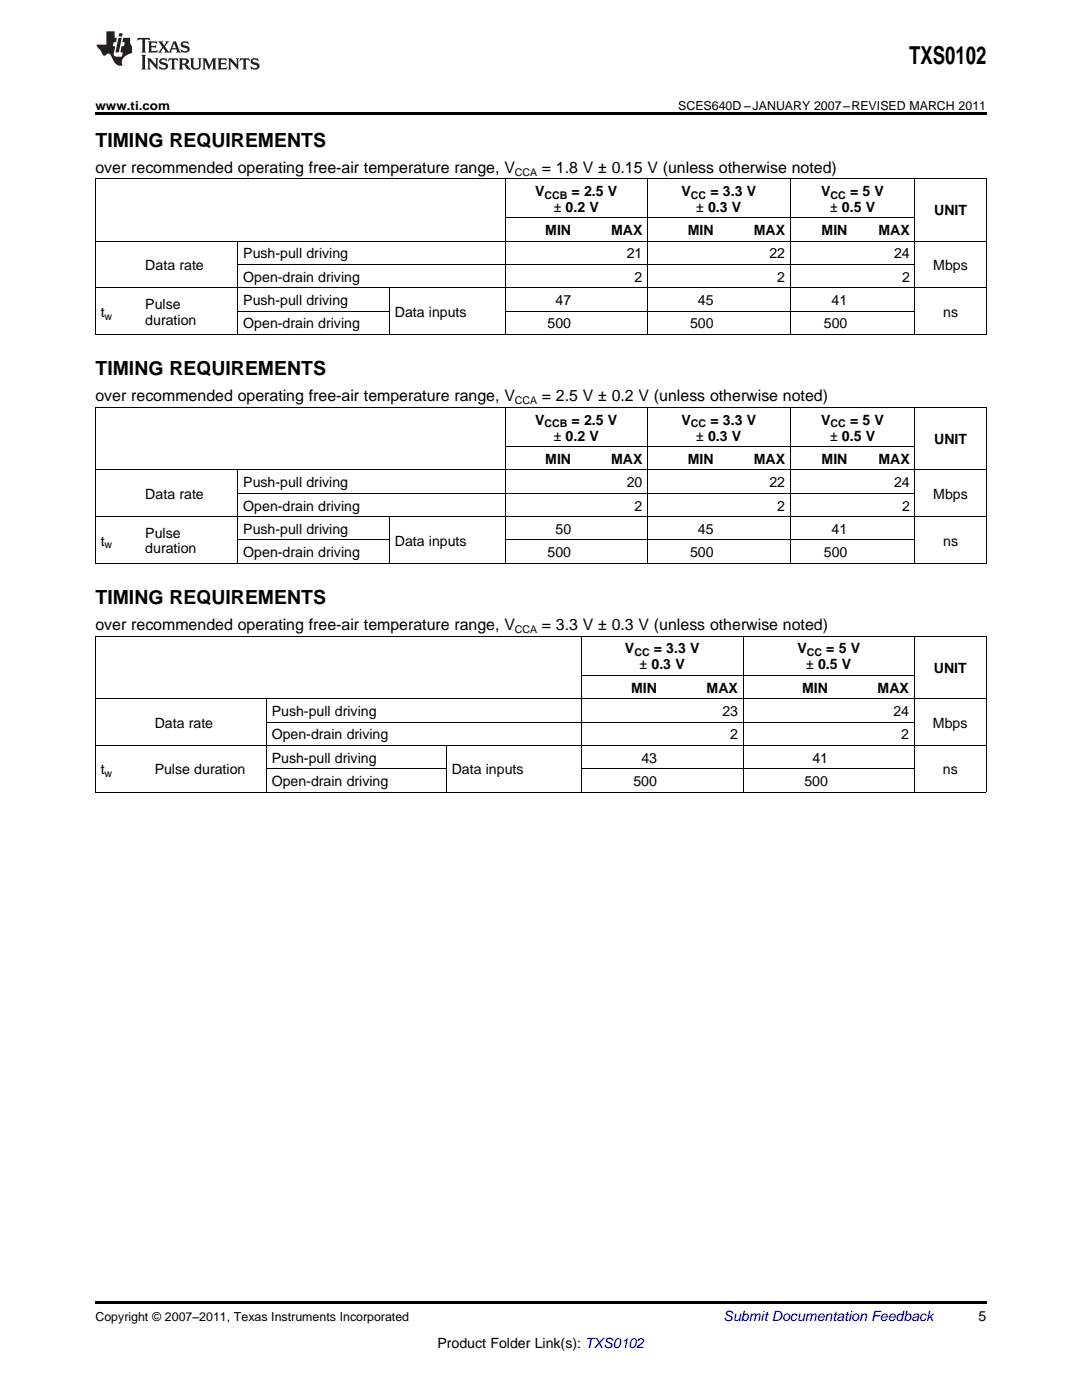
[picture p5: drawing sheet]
<svg xmlns="http://www.w3.org/2000/svg" width="216mm" height="279mm" viewBox="0 0 216 279" stroke-linecap="round" stroke-linejoin="round" font-family="sans-serif">
<defs><g id="words">
<text font-size="4.9" x="181.4" y="12.8">TXS0102</text>
<g font-size="3.9">
<text x="19" y="29.3">TIMING REQUIREMENTS</text>
<text x="19" y="74.9">TIMING REQUIREMENTS</text>
<text x="19" y="120.6">TIMING REQUIREMENTS</text>
</g>
<g font-size="3.2">
<text x="19" y="34.4">over recommended operating free-air temperature range, V</text>
<text x="108.1" y="34.4">= 1.8 V ± 0.15 V (unless otherwise noted)</text>
<text x="19" y="80.1">over recommended operating free-air temperature range, V</text>
<text x="108.1" y="80.1">= 2.5 V ± 0.2 V (unless otherwise noted)</text>
<text x="19" y="125.7">over recommended operating free-air temperature range, V</text>
<text x="108.1" y="125.7">= 3.3 V ± 0.3 V (unless otherwise noted)</text>
</g>
<g font-size="2.8">
<text x="106.8" y="39.1">V</text>
<text x="114.1" y="39.1">= 2.5 V</text>
<text x="136" y="39.1">V</text>
<text x="141.7" y="39.1">= 3.3 V</text>
<text x="163.9" y="39.1">V</text>
<text x="169.6" y="39.1">= 5 V</text>
<text x="108.8" y="46.9">MIN</text>
<text x="110.5" y="42.3">± 0.2 V</text>
<text x="121.9" y="46.9">MAX</text>
<text x="137.2" y="46.9">MIN</text>
<text x="138.9" y="42.3">± 0.3 V</text>
<text x="150.4" y="46.9">MAX</text>
<text x="163.9" y="46.9">MIN</text>
<text x="165.6" y="42.3">± 0.5 V</text>
<text x="175.3" y="46.9">MAX</text>
<text x="186.4" y="43">UNIT</text>
<text x="29" y="53.9">Data rate</text>
<text x="48.5" y="51.6">Push-pull driving</text>
<text x="125.1" y="51.6">21</text>
<text x="153.5" y="51.6">22</text>
<text x="178.4" y="51.6">24</text>
<text x="186.2" y="53.9">Mbps</text>
<text x="48.5" y="56.2">Open-drain driving</text>
<text x="126.6" y="56.2">2</text>
<text x="155.1" y="56.2">2</text>
<text x="180" y="56.2">2</text>
<text x="20.1" y="63.2">t</text>
<text x="29" y="61.6">Pulse</text>
<text x="29" y="64.8">duration</text>
<text x="48.5" y="60.9">Push-pull driving</text>
<text x="48.5" y="65.5">Open-drain driving</text>
<text x="78.8" y="63.2">Data inputs</text>
<text x="109.3" y="65.5">500</text>
<text x="110.8" y="60.9">47</text>
<text x="137.7" y="65.5">500</text>
<text x="139.3" y="60.9">45</text>
<text x="164.4" y="65.5">500</text>
<text x="165.9" y="60.9">41</text>
<text x="188.2" y="63.2">ns</text>
<text x="106.8" y="84.7">V</text>
<text x="110.5" y="87.9">± 0.2 V</text>
<text x="114.1" y="84.7">= 2.5 V</text>
<text x="136" y="84.7">V</text>
<text x="138.9" y="87.9">± 0.3 V</text>
<text x="141.7" y="84.7">= 3.3 V</text>
<text x="163.9" y="84.7">V</text>
<text x="165.6" y="87.9">± 0.5 V</text>
<text x="169.6" y="84.7">= 5 V</text>
<text x="186.4" y="88.7">UNIT</text>
<text x="108.8" y="92.6">MIN</text>
<text x="121.9" y="92.6">MAX</text>
<text x="137.2" y="92.6">MIN</text>
<text x="150.4" y="92.6">MAX</text>
<text x="163.9" y="92.6">MIN</text>
<text x="175.3" y="92.6">MAX</text>
<text x="29" y="99.6">Data rate</text>
<text x="48.5" y="97.2">Push-pull driving</text>
<text x="48.5" y="101.9">Open-drain driving</text>
<text x="125.1" y="97.2">20</text>
<text x="126.6" y="101.9">2</text>
<text x="153.5" y="97.2">22</text>
<text x="155.1" y="101.9">2</text>
<text x="178.4" y="97.2">24</text>
<text x="180" y="101.9">2</text>
<text x="186.2" y="99.6">Mbps</text>
<text x="29" y="107.3">Pulse</text>
<text x="48.5" y="106.5">Push-pull driving</text>
<text x="110.8" y="106.5">50</text>
<text x="139.3" y="106.5">45</text>
<text x="165.9" y="106.5">41</text>
<text x="20.1" y="108.9">t</text>
<text x="29" y="110.5">duration</text>
<text x="48.5" y="111.2">Open-drain driving</text>
<text x="78.8" y="108.9">Data inputs</text>
<text x="109.3" y="111.2">500</text>
<text x="137.7" y="111.2">500</text>
<text x="164.4" y="111.2">500</text>
<text x="188.2" y="108.9">ns</text>
<text x="124.7" y="130.4">V</text>
<text x="130.5" y="130.4">= 3.3 V</text>
<text x="159.1" y="130.4">V</text>
<text x="164.9" y="130.4">= 5 V</text>
<text x="127.6" y="133.6">± 0.3 V</text>
<text x="160.9" y="133.6">± 0.5 V</text>
<text x="186.3" y="134.3">UNIT</text>
<text x="54.2" y="142.9">Push-pull driving</text>
<text x="125.9" y="138.2">MIN</text>
<text x="141" y="138.2">MAX</text>
<text x="144.1" y="142.9">23</text>
<text x="160.1" y="138.2">MIN</text>
<text x="175.1" y="138.2">MAX</text>
<text x="178.3" y="142.9">24</text>
<text x="30.9" y="145.2">Data rate</text>
<text x="54.2" y="147.5">Open-drain driving</text>
<text x="145.7" y="147.5">2</text>
<text x="179.8" y="147.5">2</text>
<text x="186.2" y="145.2">Mbps</text>
<text x="20.1" y="154.5">t</text>
<text x="30.9" y="154.5">Pulse duration</text>
<text x="54.2" y="152.2">Push-pull driving</text>
<text x="90.1" y="154.5">Data inputs</text>
<text x="128" y="152.2">43</text>
<text x="162.1" y="152.2">41</text>
<text x="188.1" y="154.5">ns</text>
<text x="54.2" y="156.8">Open-drain driving</text>
<text x="126.4" y="156.8">500</text>
<text x="160.5" y="156.8">500</text>
<text x="195.3" y="263.6">5</text>
<text x="87.3" y="269">Product Folder Link(s): TXS0102</text>
</g>
<text font-size="2.8" fill="#0000c8" x="144.4" y="263.6">Submit Documentation Feedback</text>
<g font-size="2.5">
<text x="19" y="21.9">www.ti.com</text>
<text x="135.3" y="21.9">SCES640D –JANUARY 2007–REVISED MARCH 2011</text>
<text x="19" y="263.6">Copyright © 2007–2011, Texas Instruments Incorporated</text>
</g>
<g font-size="2.1">
<text x="102.7" y="35.1">CCA</text>
<text x="108.7" y="39.7">CCB</text>
<text x="137.9" y="39.7">CC</text>
<text x="165.7" y="39.7">CC</text>
<text x="20.9" y="63.8">w</text>
<text x="102.7" y="80.7">CCA</text>
<text x="108.7" y="85.3">CCB</text>
<text x="137.9" y="85.3">CC</text>
<text x="165.7" y="85.3">CC</text>
<text x="20.9" y="109.4">w</text>
<text x="102.7" y="126.4">CCA</text>
<text x="126.6" y="131">CC</text>
<text x="161" y="131">CC</text>
<text x="20.9" y="155.1">w</text>
</g>
</g></defs>
<g fill="#231f20">
<path d="M27.5 7.6l-.1 .5 .4-.2h.6v.1v2.1l-.2 .4h1l-.3-.4v-2.1l.1-.1h.5l.5 .2-.2-.5zM29.5 8.3l.2 .3v1.5l-.2 .4h1.8l.2-.6a1.04 1.04 0 0 1-1.3 .2v-.7h.6l.3 .2v-.6l-.3 .2h-.6v-.6l.8-.1 .4 .3-.2-.5zM31.5 8.3l.9 1.1-.9 1.1h.8l-.2-.2 .5-.7 .4 .7-.2 .2h1.5l-.1-.2 .1-.4h.9l.1 .4-.2 .2h1l-.3-.3-.7-1.9h-.5l-.9 2-.8-1 .9-1h-.8l.1 .3-.3 .5-.4-.6 .2-.2zM34.7 8.6l.4 1h-.7zM36.3 8.4a.63 .63 0 0 0-.2 .7 .63 .63 0 0 0 .6 .4l.6 .2 .1 .2a.75 .75 0 0 1-.7 .4 .75 .75 0 0 1-.6-.5l.1 .7 .1-.1a1.11 1.11 0 0 0 1.5-.6 1.13 1.13 0 0 0-1.2-.8l-.1-.4a1.04 1.04 0 0 1 1.2 .2l-.2-.5-.1 .1-.5-.2zM28.2 10.9l.2 .4v2.2l-.2 .4h1l-.3-.4v-2.2l.3-.4zM29.3 11.6l.3 .4v1.5l-.3 .4h.8l-.2-.4v-1.3l1.5 1.7v-1.9l.2-.4h-.7l.2 .4v.9l-1.1-1.3zM32 11.8a.62 .62 0 0 0-.2 .7 .62 .62 0 0 0 .6 .4l.6 .1 .1 .3a.76 .76 0 0 1-.7 .3 .76 .76 0 0 1-.6-.4l.1 .7 .1-.1a1.11 1.11 0 0 0 1.5-.6 1.13 1.13 0 0 0-1.2-.8l-.1-.4a1.04 1.04 0 0 1 1.2 .2l-.2-.6-.1 .1-.5-.1zM33.7 11.6l-.2 .6a.61 .61 0 0 1 .8-.3v1.6l-.2 .4h.9l-.2-.4v-1.6a.63 .63 0 0 1 .8 .3l-.2-.6zM35.6 11.6l.3 .4v1.5l-.3 .4h1l-.2-.2v-.8l.5 .2a.76 .76 0 0 0 1.2 .7l-1-1a.58 .58 0 0 0 .6-.5 .58 .58 0 0 0-.5-.6zM36.4 11.9h.1a.45 .45 0 0 1 .5 .1 .45 .45 0 0 1 .1 .5l-.7 .2zM37.9 11.6l.2 .2a2.17 2.17 0 0 0 .3 1.9 .99 .99 0 0 0 1.6-.6v-1.1l.2-.4h-.7l.2 .2a1.92 1.92 0 0 1-.2 1.8 .6 .6 0 0 1-.9-.5v-1.1l.2-.4zM40.4 11.6l.2 .4v1.5l-.2 .4h.7l-.2-.4v-1.4l.8 1.8 .8-1.8v1.4l-.2 .4h.9l-.2-.4v-1.5l.2-.4h-.8l-.6 1.5-.6-1.5zM43.4 11.6l.2 .4v1.5l-.2 .4h1.8l.2-.6a1.04 1.04 0 0 1-1.3 .1v-.6h.5l.4 .2v-.6l-.4 .2h-.5v-.7h.8l.3 .3-.1-.6zM45.5 11.6l.2 .4v1.5l-.2 .4h.7l-.2-.4v-1.3l1.5 1.7v-1.9l.2-.4h-.7l.2 .4v.9l-1.1-1.3zM47.9 11.6l-.1 .6a.61 .61 0 0 1 .8-.3v1.6l-.3 .4h1l-.3-.4 .1-1.6a.63 .63 0 0 1 .7 .3l-.1-.6zM50.2 11.8a.62 .62 0 0 0-.2 .7 .62 .62 0 0 0 .6 .4l.6 .1 .2 .3a.76 .76 0 0 1-.8 .3 .76 .76 0 0 1-.6-.4l.1 .7 .2-.1a1.11 1.11 0 0 0 1.5-.6 1.13 1.13 0 0 0-1.3-.8l-.1-.4a1.04 1.04 0 0 1 1.2 .2l-.1-.6-.2 .1-.5-.1z"/>
<path d="M21.2 6.3v2.6h-1.9l.1 .4 .7 .9a.91 .91 0 0 0 1 .8 .56 .56 0 0 1 .5-.3 .56 .56 0 0 1 .5 .3l.4 .8a1.53 1.53 0 0 0 1.9 1.2 1.54 1.54 0 0 1 1-2.1l.9-.3v-1.4a1.52 1.52 0 0 1-.3-1.6h-1.4l-.2 .8h.5l-.2 .8h-.4l-.2 1v.2l.4 .1-.2 .8a1.93 1.93 0 0 1-1.6-.3l.3-1.8h-.5l.2-.8h.4l.2-.8h-.4v-1.3zM23.6 7.6l-.6 2.9h.7l.6-2.9zM23.8 6.6l-.1 .7h.6l.2-.7z"/>
</g>
<path d="M19 22.5h177.8v.5h-177.8zM19 259.7h177.8v.5h-177.8z" fill="#000"/>
<g fill="none" stroke="#000" stroke-width=".2">
<path d="M19 35.6h177.8M19.1 35.7v31.1M100.8 35.7v31.1M129.2 35.7v31.1M157.7 35.7v31.1M182.5 35.7v31.1M196.8 35.7v31.1M19 57.4h177.8M19 48.1h177.8M47.4 48.2v18.6M47.5 52.8h135.1M77.7 57.5v9.3"/>
<path d="M100.8 43.5h81.8M19 66.8h177.8M47.5 62.1h30.2M100.8 62.1h81.8M19 93.8h177.8M19 81.3h177.8M19.1 81.4v31.1M47.4 93.8v18.7M47.5 98.4h135.1M100.8 81.4v31.1M100.8 89.1h81.8M129.2 81.4v31.1"/>
<path d="M157.7 81.4v31.1M182.5 81.4v31.1M196.8 81.4v31.1M19 112.4h177.8M19 103.1h177.8M47.5 107.8h30.2M77.7 103.2v9.3M100.8 107.8h81.8M19 139.4h177.8M19 126.9h177.8M19.1 127v31.1M53.1 139.5v18.6"/>
<path d="M116 127v31.1M116 134.8h66.5M148.3 127v31.1M182.4 127v31.1M196.8 127v31.1M19 158.1h177.8M19 148.7h177.8M53.2 153.4h35.9M53.2 144.1h129.3M89 148.8v9.3M116 153.4h66.5"/>
</g>
<use href="#words"/>
</svg>
